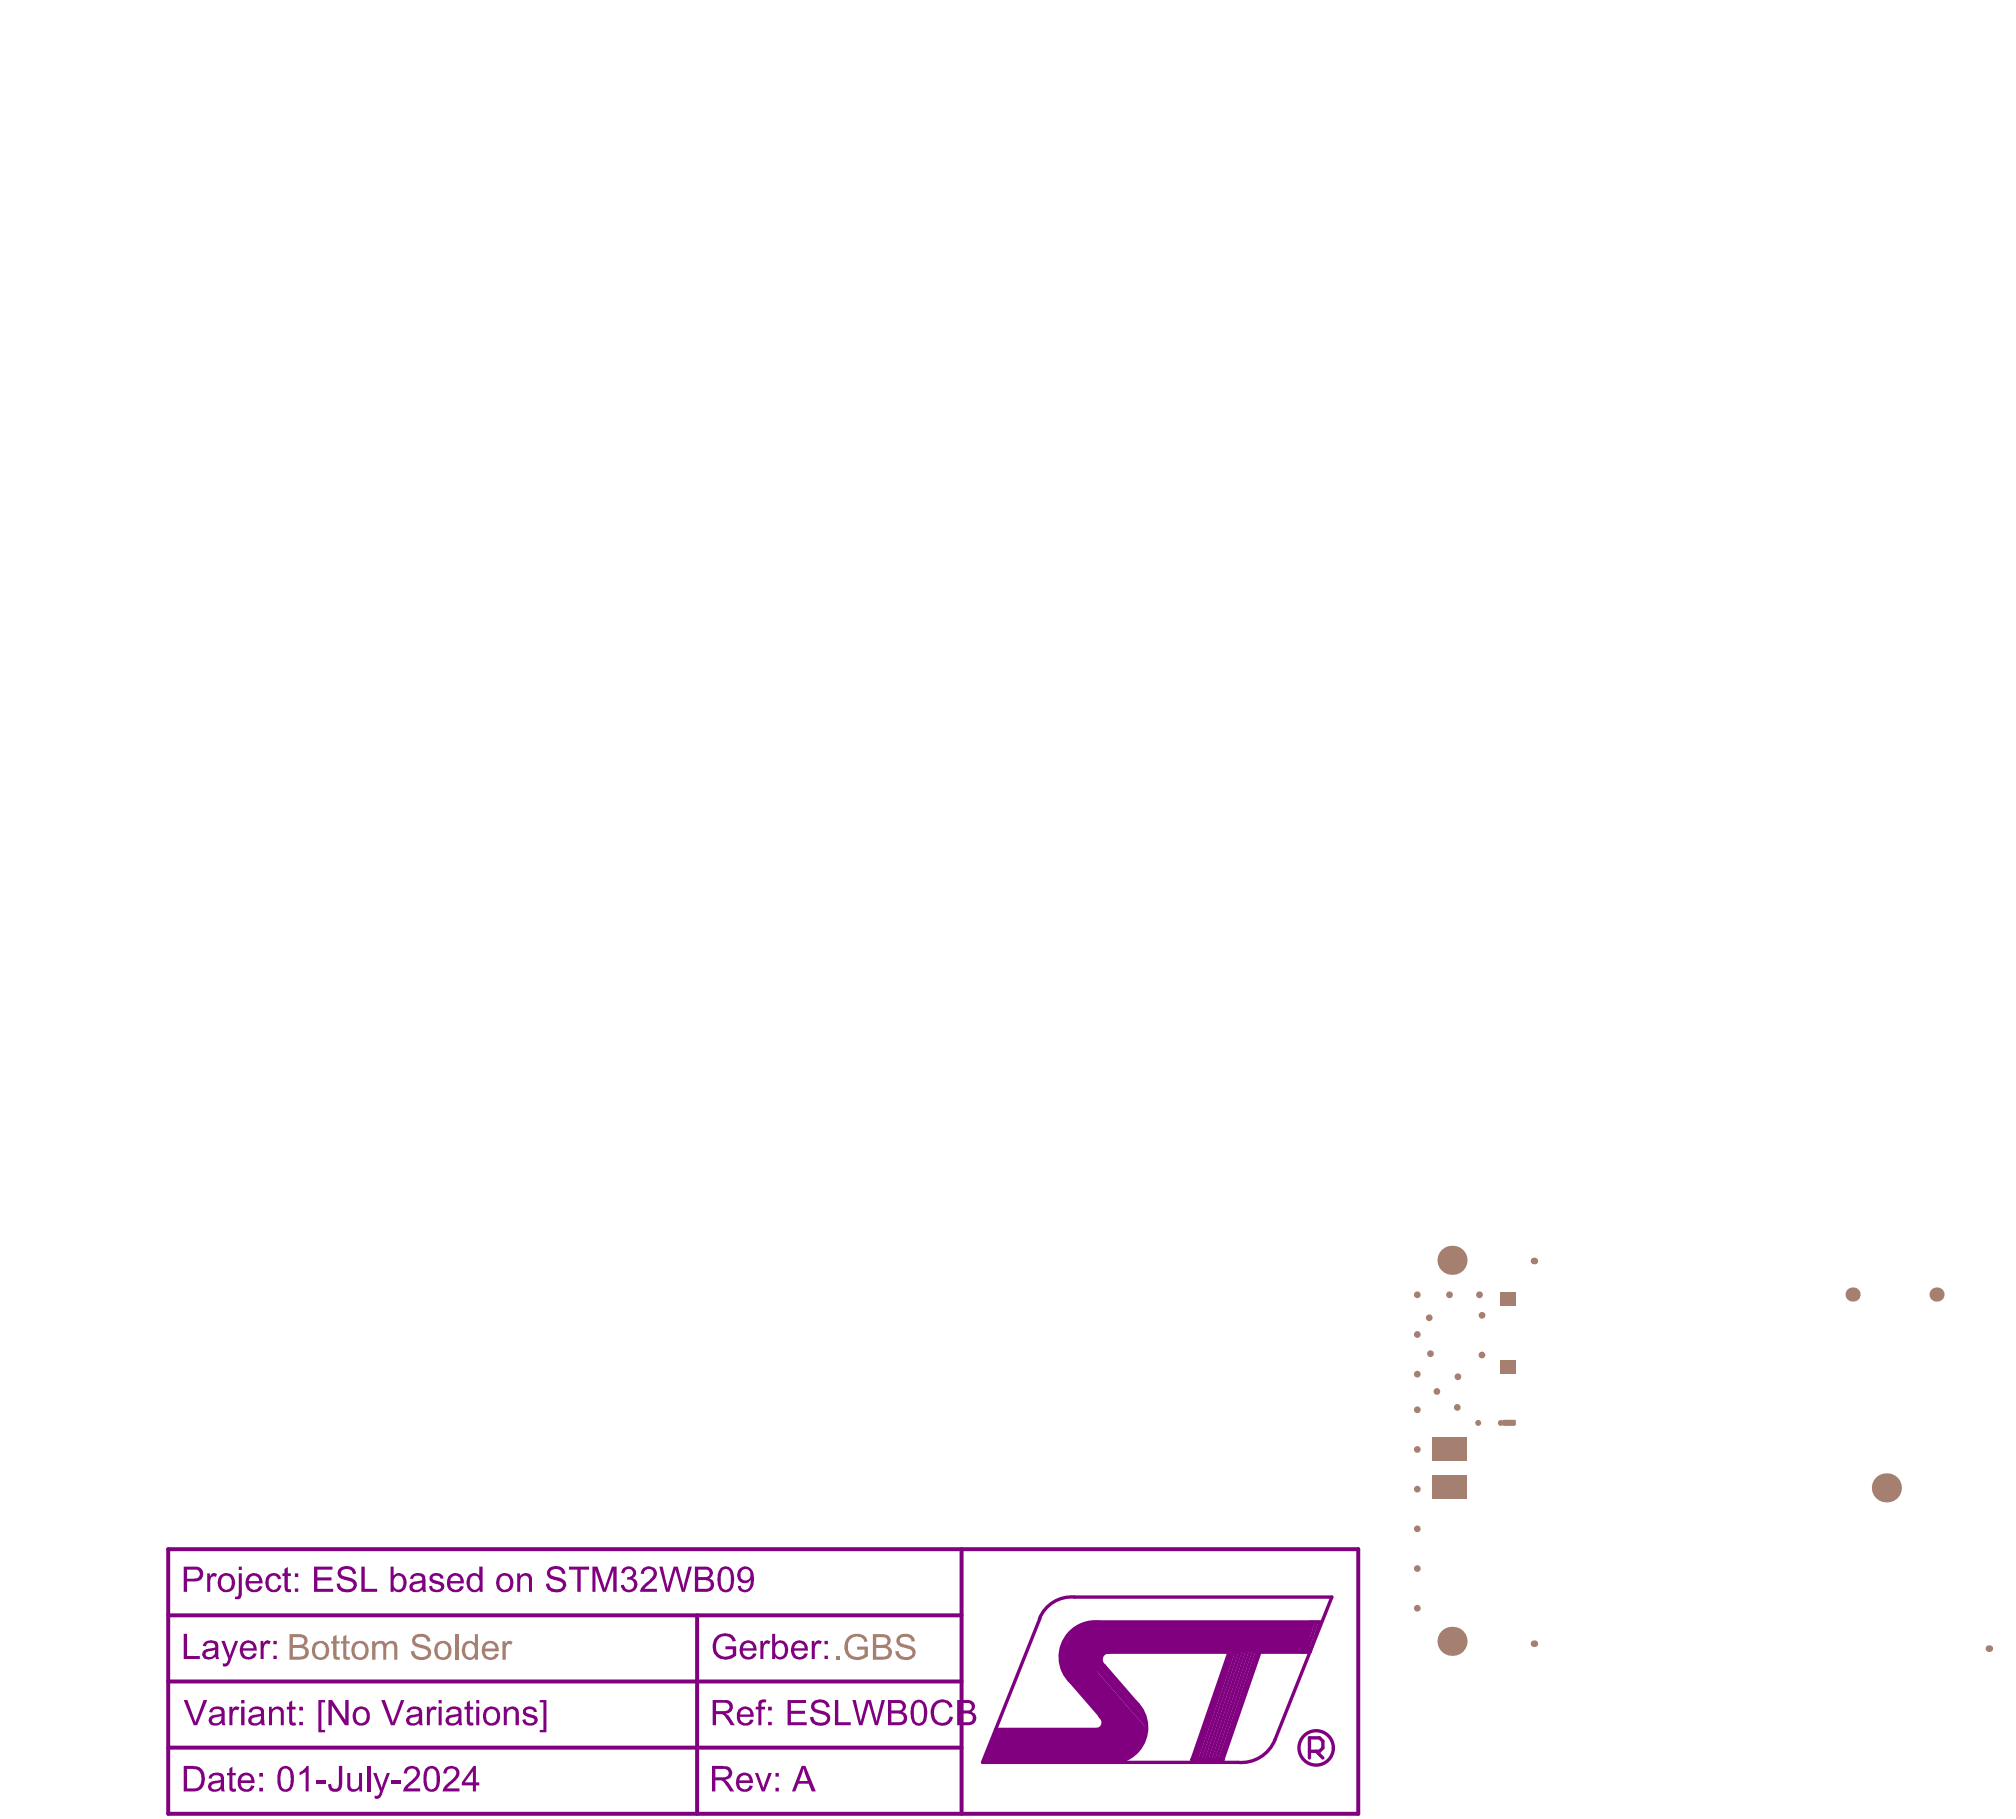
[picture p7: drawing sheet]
<svg xmlns="http://www.w3.org/2000/svg" width="507mm" height="458mm" viewBox="0 0 507 458" stroke-linecap="round" stroke-linejoin="round" font-family="sans-serif">
<g fill="#800080">
<path d="M250.5 435h26.2l1.5-2.5 7.3 8.5-2.5 2.3h-35.8z"/>
<path d="M270.8 409.2l4.7-1.2h54.1v7.6h-51.6l-2.4 5.9-4 4.1-4.6-6.2v-5.5z"/>
</g>
<path d="M42.3 389.7h299.5v66.5h-299.5zM242 389.7v66.5M42.3 406.3h199.7M175.4 406.3v49.9M42.3 423h199.7M42.3 439.6h199.7M299.9 442.6h7.8" fill="none" stroke="#800080" stroke-width="1"/>
<g fill="none" stroke="#800080" stroke-width=".84">
<path d="M261.7 407.1l-14.5 36.2h64.3M268.3 419.3l17.7 20.4M268.7 415.6h43.2M268.8 418.9l17.6 20.3M269.2 418.5l17.6 20.3M269.6 418l17.6 20.4M270 417.6l17.7 20.4M270.2 411.1l17.7 20.4M270.4 401.7h64.7l-14.3 35.9M270.4 417.2l17.5 20.1M270.4 416.3l17.7 20.4M270.4 415.5l17.7 20.4"/>
<path d="M270.4 412.5l17.7 20.4M270.9 415.1l17.6 20.3M270.9 413.8l17.6 20.4M276.4 408h55.8l-2.6 7.6h-12.3M277.9 419l7.8 9.1M309.6 414.7l-9.7 27.9M310.2 414.8l-9.5 27.7M310.7 414.8l-9.6 27.7M311.5 414.8l-9.5 27.7M312.3 414.8l-9.5 27.7M313.2 414.8l-9.6 27.7M314 414.8l-9.5 27.7"/>
<path d="M314.9 414.8l-9.6 27.7M315.7 414.8l-9.5 27.7M316.6 414.8l-9.6 27.7M317.3 414.7l-9.6 27.9M329.9 408l-2.5 7.6M330.5 408l-2.6 7.6M331.3 408l-2.5 7.6M267.5 420.1l18 20.9M268.3 420.1l17.7 20.4M269.6 423.2l10.2 11.8h-29.3"/>
</g>
<g fill="#800080">
<path d="M52.1 395.8h.7v.7a1.11 1.11 0 0 1 1.8-.6l-.3 .8a.97 .97 0 0 0-1.1 0 .97 .97 0 0 0-.3 1.1v2.6h-.8z"/>
<path d="M67.4 396.2a2.02 2.02 0 0 1 3.3 .9l-.7 .2a1.2 1.2 0 0 0-1.4-.9 1.2 1.2 0 0 0-1 1.2 1.66 1.66 0 0 0 1.4 2.3l.7-.3 .4-.9 .7 .1a2.06 2.06 0 0 1-2.4 1.7 2.06 2.06 0 0 1-1.6-2.5l.2-1.2z"/>
<path d="M71.6 394.7l.8-.5v1.6h.8v.6h-.8v2.7a.5 .5 0 0 0 .2 .6 .5 .5 0 0 0 .6 0l.1 .7-.6 .1a1.05 1.05 0 0 1-1.1-1.3v-2.8h-.5v-.6h.5z"/>
<path d="M79 394.1h4.7v.7h-3.8v2h3.5v.7h-3.5v2.2h3.9v.7h-4.8z"/>
<path d="M85.5 394.4a2.89 2.89 0 0 1 3.9 .7l.2 .7-.8 .1a1.65 1.65 0 0 0-1.4-1.2 1.65 1.65 0 0 0-1.6 .8 1.18 1.18 0 0 0 1.3 1.1l.5 .1a2.17 2.17 0 0 1 2.2 2.3 2.68 2.68 0 0 1-4 1.2l-.8-.6-.3-1.2 .8-.1a1.88 1.88 0 0 0 2.7 1.4 .99 .99 0 0 0 .8-1.2 .99 .99 0 0 0-1.1-.8l-.8-.2a1.93 1.93 0 0 1-2.1-2.2z"/>
<path d="M90.9 394.1h.9v5.6h3.1v.7h-4z"/>
<path d="M108.7 395.9a1.94 1.94 0 0 1 2.9 1.1l-.7 .1a1.14 1.14 0 0 0-1-.7 1.14 1.14 0 0 0-1 .5v.1a1.23 1.23 0 0 0 1.1 .6l.2 .1a1.45 1.45 0 0 1 1.6 1.5 2.12 2.12 0 0 1-3.7 .4l-.2-.5 .8-.2a1.21 1.21 0 0 0 1 1 1.21 1.21 0 0 0 1.3-.7v-.1a1.32 1.32 0 0 0-1.2-.6 1.93 1.93 0 0 1-1.7-1.3l.1-.8z"/>
<path d="M130.1 395.8h.7v.6a1.66 1.66 0 0 1 2-.6 1.66 1.66 0 0 1 1.1 1.8v2.8h-.8v-2.8a1.13 1.13 0 0 0-1.2-1.2 1.13 1.13 0 0 0-1 1.4v2.6h-.8z"/>
<path d="M138.2 394.4l.1-.1a2.7 2.7 0 0 1 3.8 .8l.1 .7-.7 .1a1.65 1.65 0 0 0-1.4-1.2 1.65 1.65 0 0 0-1.7 .8 1.53 1.53 0 0 0 1.8 1.2 2.64 2.64 0 0 1 2.3 1.8 2.35 2.35 0 0 1-3.1 2 1.99 1.99 0 0 1-2-2.1l.8-.1a1.62 1.62 0 0 0 1.8 1.5 1.26 1.26 0 0 0 1.6-1.5l-.7-.5-1.1-.3a1.87 1.87 0 0 1-2-2.4z"/>
<path d="M143.2 394.1h5v.7h-2.1v5.6h-.8v-5.6h-2.1z"/>
<path d="M149.1 394.1h1.2l1.8 5.4 1.9-5.4h1.2v6.3h-.9v-5.3l-1.8 5.3h-.8l-1.9-5.4v5.4h-.7z"/>
<path d="M156.9 394.4a1.85 1.85 0 0 1 2.2-.2 1.85 1.85 0 0 1 .9 2l-.8 .7a1.79 1.79 0 0 1 1.2 1.9 1.79 1.79 0 0 1-1.5 1.6 1.89 1.89 0 0 1-2.6-1.7l.7-.1a1.3 1.3 0 0 0 1.6 1.2 1.3 1.3 0 0 0 1-1.6 1.3 1.3 0 0 0-1.8-.8l.1-.7a1.08 1.08 0 0 0 1.3-.9 1.08 1.08 0 0 0-1-1.2 1.08 1.08 0 0 0-1.1 1.2l-.8-.1z"/>
<path d="M161.9 394.4h.1a1.97 1.97 0 0 1 2.3-.2 1.97 1.97 0 0 1 .9 2.1l-.6 1.1-2.4 2.3h3.1v.7h-4.2v-.2a2.8 2.8 0 0 1 1.3-1.9l.4-.3a3.1 3.1 0 0 0 1.7-2.5 1.26 1.26 0 0 0-1.4-.8 1.26 1.26 0 0 0-1.1 1.2l-.8-.1 .2-.7z"/>
<path d="M165.9 394.1h.8l1.3 5.5 1.5-5.5h1l1.4 5.5 1.4-5.5h.8l-1.8 6.3h-.7l-1.6-5.6-1.6 5.6h-.8z"/>
<path d="M190 446h.7l1.4 3.7 1.3-3.7h.8l-1.8 4.6h-.7z"/>
<path d="M191.2 427.7l.7-.2h1l-.2 .7a.72 .72 0 0 0-.8 0 .72 .72 0 0 0-.3 .7v.4h.9v.7h-.9v4h-.8v-4h-.6v-.7h.6v-1.1z"/>
<path d="M198.2 427.6h4.6v.8h-3.8v1.9h3.6v.8h-3.6v2.1h4v.8h-4.8z"/>
<path d="M204.8 427.9a2.69 2.69 0 0 1 3.9 .9v.6l-.8 .1a1.58 1.58 0 0 0-2.5-1 .87 .87 0 0 0-.4 1 .87 .87 0 0 0 1 .6l.6 .2a2.86 2.86 0 0 1 2.3 1.6 2.19 2.19 0 0 1-2.9 2.2 2.03 2.03 0 0 1-2.2-2.2h.8a1.95 1.95 0 0 0 3.1 1.1 .95 .95 0 0 0 .3-1.2 .95 .95 0 0 0-1-.5l-.6-.2a2.61 2.61 0 0 1-2.1-1.2 1.74 1.74 0 0 1 .5-2z"/>
<path d="M210.1 427.6h.8v5.6h3.2v.8h-4z"/>
<path d="M214.5 427.6h.8l1.3 5.5 1.4-5.5h1.1l1.4 5.5 1.3-5.5h.9l-1.8 6.4h-.7l-1.7-5.6-1.5 5.6h-.8z"/>
<path d="M235.2 428.2a2.74 2.74 0 0 1 4.5 1.1l-.8 .3a1.95 1.95 0 0 0-2.1-1.4 1.95 1.95 0 0 0-1.7 1.9 2.48 2.48 0 0 0 1.8 3.3 1.94 1.94 0 0 0 2.1-1.6l.8 .1a2.84 2.84 0 0 1-2.8 2.2 2.84 2.84 0 0 1-2.7-2.4 3.7 3.7 0 0 1 .9-3.5z"/>
<path d="M57.7 444.9l.8-.5v1.6h.8v.6h-.8v3.1l.2 .2h.6l.1 .7a1.17 1.17 0 0 1-1.3-.1 1.17 1.17 0 0 1-.4-1.2v-2.7h-.6v-.6h.6z"/>
<path d="M75.5 445.7l1.1-.7 .6-.8h.5v6.4h-.8v-5l-1.5 1z"/>
<path d="M79.6 447.9h2.5v.8h-2.5z"/>
<path d="M85.3 444.2h.8v4.4a1.82 1.82 0 0 1-1.1 2 1.82 1.82 0 0 1-2.2-.7l-.2-1.1h.7a1 1 0 0 0 1.1 1.2 1 1 0 0 0 .9-1.3z"/>
<path d="M87.4 446h.7v2.6a1.15 1.15 0 0 0 1.2 1.4 1.15 1.15 0 0 0 1-1.5v-2.5h.8v4.6h-.7v-.7a1.64 1.64 0 0 1-2 .8 1.64 1.64 0 0 1-1-1.9z"/>
<path d="M92.4 444.2h.7v6.4h-.7z"/>
<path d="M93.9 446h.8l1.3 3.8 1.4-3.8h.7l-1.8 4.8a1.94 1.94 0 0 1-1.6 1.7l-.4-.1-.1-.8a.93 .93 0 0 0 1.4-.9z"/>
<path d="M98.5 447.9h2.4v.8h-2.4z"/>
<path d="M102.3 444.5h.1a2.25 2.25 0 0 1 3.2 1 3.4 3.4 0 0 1-1.9 3.2l-1.2 1.2h3.2v.7h-4.3a3.7 3.7 0 0 1 2-2.5 2.77 2.77 0 0 0 1.4-2.6 1.25 1.25 0 0 0-1.4-.6 1.25 1.25 0 0 0-1 1.2h-.8l.2-.8z"/>
<path d="M112.3 444.5h.1a2.16 2.16 0 0 1 3 .7 2.86 2.86 0 0 1-1.6 3.3l-1.3 1.4h3.1v.7h-4.2v-.1a2.61 2.61 0 0 1 1.2-1.8l.6-.6a2.93 2.93 0 0 0 1.6-2.3 1.25 1.25 0 0 0-1.4-.9 1.25 1.25 0 0 0-1.1 1.2h-.7l.2-1z"/>
<path d="M47.1 394.8v2.3h1.7a1.17 1.17 0 0 0 1.5-1.1 1.17 1.17 0 0 0-1.4-1.2zM46.2 394.1h2.6a1.91 1.91 0 0 1 2.3 1.9 1.91 1.91 0 0 1-2.3 1.8h-1.7v2.6h-.9z"/>
<path d="M56 396.7l-.1 .2a2.4 2.4 0 0 0 .2 2.7 1.43 1.43 0 0 0 1.7 0 1.43 1.43 0 0 0 .5-1.6 1.38 1.38 0 0 0-.7-1.5 1.38 1.38 0 0 0-1.6 .2zM55.6 396.1a2.22 2.22 0 0 1 2.6 0 2.22 2.22 0 0 1 .9 2.5 2.17 2.17 0 0 1-2.6 1.9 2.17 2.17 0 0 1-1.7-2.8l.1-.6z"/>
<path d="M60.1 394.1h.7v.8h-.7zM60.1 395.8h.7v4.9a1.25 1.25 0 0 1-1.3 1.6l-.4-.1 .1-.6a.7 .7 0 0 0 .8-.2 .7 .7 0 0 0 .1-.7z"/>
<path d="M63 396.7l-.4 1h2.6a1.34 1.34 0 0 0-.7-1.2 1.34 1.34 0 0 0-1.5 .2zM62.4 396.3a2.24 2.24 0 0 1 2.6-.3 2.24 2.24 0 0 1 1.1 2.3h-3.5a1.36 1.36 0 0 0 1 1.6 1.36 1.36 0 0 0 1.6-.9l.8 .1a2.19 2.19 0 0 1-2.8 1.3 2.19 2.19 0 0 1-1.3-2.8v-.6z"/>
<path d="M74.2 395.8h.8v.9h-.8zM74.2 399.6h.8v.8h-.8z"/>
<path d="M99.6 396.5a2.45 2.45 0 0 0-.1 3.1 1.33 1.33 0 0 0 1.5 0 1.33 1.33 0 0 0 .5-1.5 1.34 1.34 0 0 0-.4-1.4 1.34 1.34 0 0 0-1.5-.2zM98.3 394.1h.7v2.3l.1-.2a1.86 1.86 0 0 1 2.1-.3 1.86 1.86 0 0 1 1.1 1.8 2.09 2.09 0 0 1-.6 2.2 2.09 2.09 0 0 1-2.1 .4l-.6-.5v.6h-.7z"/>
<path d="M104 398.7a.79 .79 0 0 0 .1 1 .79 .79 0 0 0 .9 .2 1.29 1.29 0 0 0 1.1-1.8l-1.6 .4zM103.5 396.3a2.4 2.4 0 0 1 3.4 .1l.2 .9v2.7l.1 .4h-.8l-.1-.6a2.21 2.21 0 0 1-3.1 .1 1.55 1.55 0 0 1 1.8-2.1l.4-.1a.7 .7 0 0 0 .8-.7 .7 .7 0 0 0-.9-.6h-.9l-.4 .8-.8-.1z"/>
<path d="M113.7 396.7l-.4 1h2.6a1.32 1.32 0 0 0-.8-1.2 1.32 1.32 0 0 0-1.4 .2zM113.1 396.3h.1a2.15 2.15 0 0 1 2.5-.3 2.15 2.15 0 0 1 1 2.3h-3.5a1.36 1.36 0 0 0 1 1.6 1.36 1.36 0 0 0 1.7-.9l.8 .1a2.22 2.22 0 0 1-2.9 1.3 2.22 2.22 0 0 1-1.2-2.9z"/>
<path d="M118.1 396.1a1.63 1.63 0 0 1 2.5 .3v-2.3h.8v6.3h-.7v-.6a1.8 1.8 0 0 1-2.1 .6 1.8 1.8 0 0 1-1.1-1.8 2.65 2.65 0 0 1 .6-2.5zM118.5 396.8v.1a2.66 2.66 0 0 0 .2 2.7 1.26 1.26 0 0 0 1.5 0 1.26 1.26 0 0 0 .5-1.5 1.34 1.34 0 0 0-.4-1.4 1.34 1.34 0 0 0-1.5-.2z"/>
<path d="M126 396.8v.1a2.4 2.4 0 0 0 .2 2.7 1.46 1.46 0 0 0 1.7-.1 1.46 1.46 0 0 0 .5-1.6 1.36 1.36 0 0 0-.8-1.5 1.36 1.36 0 0 0-1.6 .4zM125.7 396.1a2.31 2.31 0 0 1 2.7 .2 2.31 2.31 0 0 1 .7 2.7 2.17 2.17 0 0 1-2.7 1.5 2.17 2.17 0 0 1-1.6-2.5l.2-.9z"/>
<path d="M175.7 394.8v1.9h1.6a.96 .96 0 0 0 1.3-.8 .96 .96 0 0 0-1.1-1.1zM175.7 397.5v2.2h1.9a1.11 1.11 0 0 0 1.2-1.1 1.11 1.11 0 0 0-1.2-1.1zM174.9 394.1h2.5a1.59 1.59 0 0 1 1.8 1 1.59 1.59 0 0 1-.7 1.9 1.76 1.76 0 0 1 1.1 2.2 1.76 1.76 0 0 1-2 1.2h-2.7z"/>
<path d="M181.8 395l-.4 .9v1.1a4 4 0 0 0 .6 2.7 1.2 1.2 0 0 0 1.3 0 1.2 1.2 0 0 0 .5-1.2l.1-1a4.3 4.3 0 0 0-.5-2.5l-.5-.3zM181.3 394.5a2.12 2.12 0 0 1 2.4-.1 2.12 2.12 0 0 1 1 2.1v.9a3.1 3.1 0 0 1-1.4 3 2.09 2.09 0 0 1-2.7-2.2l-.1-1a4.5 4.5 0 0 1 .8-2.7z"/>
<path d="M186.7 395.1a1.46 1.46 0 0 0-.3 1.6 1.46 1.46 0 0 0 1.5 .8 1.51 1.51 0 0 0 1-1.4 1.51 1.51 0 0 0-1.1-1.4h-.6zM186.2 394.5a2.28 2.28 0 0 1 2.5-.1 2.28 2.28 0 0 1 1 2.3v.4a3.2 3.2 0 0 1-1.7 3.4 1.74 1.74 0 0 1-2.3-1.5l.7-.1a1.2 1.2 0 0 0 1.1 1 1.2 1.2 0 0 0 1.2-1l.3-1.4a1.99 1.99 0 0 1-2.8 .3 1.99 1.99 0 0 1-.4-2.8z"/>
<path d="M180 445v2.1h1.9a1.11 1.11 0 0 0 1.3-.6 1.11 1.11 0 0 0-.3-1.4l-.4-.1zM179.2 444.2l2.9 .1a1.75 1.75 0 0 1 2.1 1.5 1.75 1.75 0 0 1-1.7 1.9l.9 .8 1.3 2.1h-1l-1-1.5a1.72 1.72 0 0 0-1.7-1.3h-1v2.8h-.8z"/>
<path d="M186.4 446.9l-.4 .9h2.6a1.27 1.27 0 0 0-.7-1.2 1.27 1.27 0 0 0-1.5 .3zM186 446.3a2.19 2.19 0 0 1 2.5-.1 2.19 2.19 0 0 1 1 2.3h-3.5a1.34 1.34 0 0 0 1 1.6 1.34 1.34 0 0 0 1.6-1l.9 .2a2.23 2.23 0 0 1-2.9 1.4 2.23 2.23 0 0 1-1.3-2.9l.2-.9z"/>
<path d="M195.1 446h.9v.9h-.9zM195.1 449.7h.9v.9h-.9z"/>
<path d="M202.2 444.9l-1.1 3.1h2.2zM201.7 444.2h1l2.6 6.4h-1l-.8-1.9h-2.6l-.8 1.9h-.8z"/>
<path d="M180.2 428.3v2.1h1.8a1.14 1.14 0 0 0 1.3-.3 1.14 1.14 0 0 0 .1-1.3l-.2-.2-.7-.3zM179.3 427.6h3a1.75 1.75 0 0 1 2.1 1.6 1.75 1.75 0 0 1-1.8 1.9l1.1 .9 1.2 2h-1l-.9-1.5a2.08 2.08 0 0 0-1.7-1.3h-1.1v2.8h-.9z"/>
<path d="M186.6 430.3l-.3 1h2.5a1.3 1.3 0 0 0-.8-1.3 1.3 1.3 0 0 0-1.4 .3zM186 429.8a2.2 2.2 0 0 1 2.6-.3 2.2 2.2 0 0 1 1 2.4h-3.4a1.36 1.36 0 0 0 1 1.5 1.36 1.36 0 0 0 1.6-.9l.8 .1a2.23 2.23 0 0 1-2.8 1.4 2.23 2.23 0 0 1-1.4-2.8z"/>
<path d="M193.3 429.3h.9v1h-.9zM193.3 433.1h.9v.9h-.9z"/>
<path d="M224.3 428.4v1.9h1.6a.99 .99 0 0 0 1.3-1 .99 .99 0 0 0-1.4-.9zM224.3 431v2.2h1.9a1.11 1.11 0 0 0 1.3-1.1 1.11 1.11 0 0 0-1.3-1.1zM223.5 427.6h2.5a1.59 1.59 0 0 1 1.8 1 1.59 1.59 0 0 1-.7 2 1.76 1.76 0 0 1 1.1 2.1 1.76 1.76 0 0 1-2 1.3h-2.7z"/>
<path d="M230.4 428.6l-.1 .2a5.7 5.7 0 0 0 .2 4.3 1.21 1.21 0 0 0 1.3 .1 1.21 1.21 0 0 0 .6-1.2l.1-.9a2.94 2.94 0 0 0-.8-2.7l-.6-.2zM229.9 428.1a2.15 2.15 0 0 1 2.4-.1 2.15 2.15 0 0 1 1 2.2v.9a2.85 2.85 0 0 1-1.6 3 2.15 2.15 0 0 1-2.5-2.3 5.5 5.5 0 0 1 .7-3.7z"/>
<path d="M241.7 428.4v1.9h1.5a.97 .97 0 0 0 1.3-1 .97 .97 0 0 0-1.3-.9zM241.7 431v2.2h2a1.1 1.1 0 0 0 1.1-1.2 1.1 1.1 0 0 0-1.2-1zM240.9 427.6h2.4a1.6 1.6 0 0 1 1.9 1 1.6 1.6 0 0 1-.7 2 1.77 1.77 0 0 1 1 2.1 1.77 1.77 0 0 1-2 1.3h-2.6z"/>
<path d="M47.1 445v4.9h1.5a1.77 1.77 0 0 0 2-2l.1-.6a2.04 2.04 0 0 0-2.1-2.3zM46.2 444.2h2.5a2.81 2.81 0 0 1 2.9 3.3 2.78 2.78 0 0 1-2.7 3.1h-2.7z"/>
<path d="M53.5 448.8a.81 .81 0 0 0-.1 1.1 .81 .81 0 0 0 1.1 .1 1.27 1.27 0 0 0 1-1.7zM52.9 446.4a2.77 2.77 0 0 1 3.2 0l.3 .6v3l.2 .6h-.8l-.2-.6a2.06 2.06 0 0 1-3.1-.1 1.39 1.39 0 0 1 1.5-1.9l1.2-.2a.58 .58 0 0 0 .4-.5 .58 .58 0 0 0-.3-.6 1.3 1.3 0 0 0-2.1 .7l-.7-.1z"/>
<path d="M61 446.9l-.3 .9h2.5a1.26 1.26 0 0 0-.8-1.2 1.26 1.26 0 0 0-1.4 .3zM60.6 446.3a2.19 2.19 0 0 1 2.5-.1 2.19 2.19 0 0 1 1 2.3h-3.5a1.34 1.34 0 0 0 1 1.6 1.34 1.34 0 0 0 1.6-1l.9 .2a2.18 2.18 0 0 1-2.6 1.4 2.18 2.18 0 0 1-1.7-2.4 2.69 2.69 0 0 1 .8-2z"/>
<path d="M65.2 446h1v.9h-1zM65.2 449.7h1v.9h-1z"/>
<path d="M71.1 445.1v.1a5.4 5.4 0 0 0 0 4.6 1.17 1.17 0 0 0 1.3 .2 1.17 1.17 0 0 0 .6-1.2l.2-1.1-.2-1.5a1.21 1.21 0 0 0-.6-1.2 1.21 1.21 0 0 0-1.3 .1zM70.8 444.5a2.06 2.06 0 0 1 3.1 1.9v1.3a3.1 3.1 0 0 1-1.6 3 2.06 2.06 0 0 1-2.4-2l-.1-1.4a3.7 3.7 0 0 1 1-2.8z"/>
<path d="M107.8 445.1a5.4 5.4 0 0 0 .1 4.8 1.35 1.35 0 0 0 2-1.4l-.1-2.3a1.21 1.21 0 0 0-.6-1.2 1.21 1.21 0 0 0-1.4 .1zM107.6 444.5a2.06 2.06 0 0 1 3 1.8l.1 1.4a3.1 3.1 0 0 1-1.6 3 2.06 2.06 0 0 1-2.4-2l-.1-1.3a3.1 3.1 0 0 1 1-2.9z"/>
<path d="M119 445.5l-2 2.8h2zM119.2 444.2h.6v4.1h.8v.8h-.8v1.5h-.8v-1.5h-2.8v-.8z"/>
</g>
<path d="M329.5 440.5h2.5l.9-.8v-1.7l-.9-.9h-2.5v5.1M331.2 440.5l1.7 1.7" fill="none" stroke="#800080" stroke-width=".84"/>
<g fill="#800080">
<path d="M46.2 411h.9v5.6h3.2v.7h-4.1z"/>
<path d="M55.7 412.8h.8l1.3 3.7 1.4-3.7h.7l-1.8 4.8a1.76 1.76 0 0 1-1.6 1.7l-.4-.2-.1-.7a.9 .9 0 0 0 1.3-.7l.2-.4z"/>
<path d="M65.6 412.8h.7v.6a1.21 1.21 0 0 1 1.8-.6l-.3 .8a.87 .87 0 0 0-1 0 .87 .87 0 0 0-.4 .8l-.1 2.9h-.7z"/>
<path d="M180.3 411.6a3.2 3.2 0 0 1 4.4 .2l.5 1-.8 .1a2.22 2.22 0 0 0-2.7-1.2 2.22 2.22 0 0 0-1.5 2.5 2.49 2.49 0 0 0 1.5 2.3 2.49 2.49 0 0 0 2.7-.5v-1.1h-1.9v-.8h2.8l-.1 2.5a3.6 3.6 0 0 1-5.7-1.1v-.1a3.7 3.7 0 0 1 .8-3.8z"/>
<path d="M191.3 412.8h.7v.6a1.17 1.17 0 0 1 1.9-.6l-.4 .8a.88 .88 0 0 0-1 0 .88 .88 0 0 0-.3 1l-.1 2.7h-.8z"/>
<path d="M204.3 412.8h.6v.6a1.21 1.21 0 0 1 1.9-.6l-.3 .8a.87 .87 0 0 0-1 0 .87 .87 0 0 0-.4 .8l-.1 2.9h-.7z"/>
<path d="M46.2 427.6h1l2 5.7 2-5.7h.9l-2.5 6.4h-.8z"/>
<path d="M57.7 429.3h.8v.8a1.08 1.08 0 0 1 1.8-.6l-.4 .8a.88 .88 0 0 0-1-.1 .88 .88 0 0 0-.3 1l-.1 2.8h-.8z"/>
<path d="M67.7 429.3h.7v.7a1.66 1.66 0 0 1 1.7-.7 1.66 1.66 0 0 1 1.3 1.4v3.3h-.7v-2.8a1.11 1.11 0 0 0-1.1-1.3 1.11 1.11 0 0 0-1.1 1.3v2.8h-.8z"/>
<path d="M72.8 428.2l.7-.5v1.6h.9v.7h-.9v2.9l.2 .4h.7l.1 .7a1.17 1.17 0 0 1-1.3-.1 1.17 1.17 0 0 1-.4-1.3v-2.6h-.6v-.7h.6z"/>
<path d="M80.1 427.6h1.7v.6h-.9v7h.9v.5h-1.7z"/>
<path d="M82.7 427.6h.9l3.3 5v-5h.8v6.4h-.9l-3.3-5v5h-.8z"/>
<path d="M95.9 427.6h1l2 5.7 2-5.7h.9l-2.5 6.4h-.9z"/>
<path d="M107.4 429.3h.7v.8a1.21 1.21 0 0 1 1.9-.6l-.4 .8a.92 .92 0 0 0-1-.1 .92 .92 0 0 0-.4 1v2.8h-.8z"/>
<path d="M117.5 428.2l.7-.5v1.6h.9v.7h-.9v3l.2 .3h.7l.1 .7a1.17 1.17 0 0 1-1.3-.1 1.17 1.17 0 0 1-.4-1.3v-2.6h-.6v-.7h.6z"/>
<path d="M126.8 429.3h.6l.1 .7a1.66 1.66 0 0 1 2-.7 1.66 1.66 0 0 1 1.1 1.9v2.8h-.9v-2.8a1.08 1.08 0 0 0-1-1.3 1.08 1.08 0 0 0-1.1 1.3l-.1 2.8h-.7z"/>
<path d="M132.2 429.5a1.94 1.94 0 0 1 2.9 1.1l-.7 .1a1.09 1.09 0 0 0-1-.8 1.09 1.09 0 0 0-1.1 .6v.1a1.23 1.23 0 0 0 1.2 .6l.2 .1a1.46 1.46 0 0 1 1.6 1.6 2.16 2.16 0 0 1-3.6 .4l-.3-.7 .8-.2a1.21 1.21 0 0 0 1 1.1 1.21 1.21 0 0 0 1.3-.7 1.5 1.5 0 0 0-1.6-.9 1.45 1.45 0 0 1-1.2-1.9z"/>
<path d="M135.8 427.6h1.7v8.1h-1.7v-.5h.9v-7h-.9z"/>
<path d="M51.8 415.7a.87 .87 0 0 0 .3 1 .87 .87 0 0 0 1.1 0h.1a1.44 1.44 0 0 0 .8-1.7l-2 .5zM51.6 413a2.48 2.48 0 0 1 3.2 .3l.1 .5v3l.3 .5h-.9l-.1-.6a2.07 2.07 0 0 1-3 .2 1.43 1.43 0 0 1 0-1.6 1.43 1.43 0 0 1 1.5-.6l.8-.2a.6 .6 0 0 0 .7-.5 .6 .6 0 0 0-.6-.7 1.22 1.22 0 0 0-1.8 .8l-.8-.1 .1-.4z"/>
<path d="M61.6 413.6l-.4 1h2.6a1.35 1.35 0 0 0-.8-1.2 1.35 1.35 0 0 0-1.4 .2zM60.9 413.3a2.15 2.15 0 0 1 2.6-.4 2.15 2.15 0 0 1 1.1 2.3h-3.5a1.59 1.59 0 0 0 1.7 1.6l.5-.2 .5-.7 .8 .1a2.14 2.14 0 0 1-2.2 1.5 2.14 2.14 0 0 1-2-1.7 2.87 2.87 0 0 1 .5-2.5z"/>
<path d="M68.8 412.8h.8v.8h-.8zM68.8 416.5h.8v.8h-.8z"/>
<path d="M187.4 413.6l-.5 1h2.7a1.32 1.32 0 0 0-.8-1.2 1.32 1.32 0 0 0-1.4 .2zM186.7 413.3l.1-.1a2.19 2.19 0 0 1 2.5-.3 2.19 2.19 0 0 1 1.1 2.3h-3.5a1.36 1.36 0 0 0 1 1.6 1.36 1.36 0 0 0 1.7-.9l.7 .1a2.19 2.19 0 0 1-2.6 1.4 2.19 2.19 0 0 1-1.6-2.5l.2-1z"/>
<path d="M195.5 413.6l-.1 .2a2.5 2.5 0 0 0 .2 2.8 1.47 1.47 0 0 0 1.6-.3 1.47 1.47 0 0 0 .3-1.6 1.2 1.2 0 0 0-.5-1.2 1.2 1.2 0 0 0-1.3-.1zM194.3 411h.8v2.3a1.78 1.78 0 0 1 2.1-.5 1.78 1.78 0 0 1 1.1 1.8 2.79 2.79 0 0 1-.6 2.3 1.61 1.61 0 0 1-2.6-.2v.6h-.8z"/>
<path d="M200.2 413.7l-.3 .9h2.6a1.33 1.33 0 0 0-.8-1.2 1.33 1.33 0 0 0-1.5 .3zM199.7 413.2a2.15 2.15 0 0 1 2.5-.3 2.15 2.15 0 0 1 1.1 2.3h-3.4a1.36 1.36 0 0 0 1 1.6 1.36 1.36 0 0 0 1.6-.9l.8 .1a2.19 2.19 0 0 1-2.8 1.3 2.19 2.19 0 0 1-1.4-2.8l.1-.6z"/>
<path d="M207.5 412.8h.8v.8h-.8zM207.5 416.5h.8v.8h-.8z"/>
<path d="M53.4 432.4a.87 .87 0 0 0 .3 1 .87 .87 0 0 0 1.1 0 1.29 1.29 0 0 0 .9-1.7l-1.8 .3zM53.1 429.7a2.36 2.36 0 0 1 3.4 .4v3.4l.3 .5h-.9l-.1-.6a2.07 2.07 0 0 1-3 .1 1.43 1.43 0 0 1 0-1.6 1.43 1.43 0 0 1 1.5-.6l1.1-.1a.58 .58 0 0 0 .4-.5 .58 .58 0 0 0-.4-.6 1.3 1.3 0 0 0-2 .7l-.7-.1z"/>
<path d="M60.7 427.6h.8v.9h-.8zM60.7 429.3h.8v4.7h-.8z"/>
<path d="M63.6 432.2a.79 .79 0 0 0-.1 1 .79 .79 0 0 0 1 .3 1.26 1.26 0 0 0 1.1-1.8zM62.9 429.9a2.33 2.33 0 0 1 3.5 .3v2.2l.3 1.6h-.9v-.6a2.23 2.23 0 0 1-3.2 .1 1.49 1.49 0 0 1 .2-1.6 1.49 1.49 0 0 1 1.5-.6h.5a.7 .7 0 0 0 .9-.8 .7 .7 0 0 0-1-.6h-.3a1 1 0 0 0-1.1 .9l-.8-.1z"/>
<path d="M75.3 429.3h.9v1h-.9zM75.3 433.1h.9v.9h-.9z"/>
<path d="M90 430.3l-.1 .1a1.98 1.98 0 0 0 .8 3.1 1.8 1.8 0 0 0 1.4-2.7 1.3 1.3 0 0 0-2.1-.5zM89.4 429.7a2.27 2.27 0 0 1 2.7-.1 2.27 2.27 0 0 1 .9 2.5 2.2 2.2 0 0 1-2.5 2 2.2 2.2 0 0 1-1.8-2.8l.4-1.1z"/>
<path d="M103.2 432.3a.79 .79 0 0 0 0 1 .79 .79 0 0 0 1 .2 1.29 1.29 0 0 0 1.1-1.8l-1.7 .3zM102.7 429.8a2.4 2.4 0 0 1 3.4 .2l.1 .7v2.8l.2 .5h-.8l-.1-.6a2.21 2.21 0 0 1-3.2 .1 1.55 1.55 0 0 1 1.8-2.2h.4a.7 .7 0 0 0 .9-.8 .7 .7 0 0 0-.9-.6l-1 .1-.4 .8-.8-.1z"/>
<path d="M110.4 427.6h.7v.9h-.7zM110.4 429.3h.7v4.7h-.7z"/>
<path d="M113 432.4a.83 .83 0 0 0 .2 1 .83 .83 0 0 0 1 .1 1.37 1.37 0 0 0 1.1-1.8l-1.7 .3zM112.7 429.7a2.36 2.36 0 0 1 3.3 .4l.1 3.2 .3 .7h-.9l-.1-.6a2.21 2.21 0 0 1-2.9 .2 1.38 1.38 0 0 1-.2-1.6 1.38 1.38 0 0 1 1.5-.7l1.1-.1a.61 .61 0 0 0 .5-.6 .61 .61 0 0 0-.5-.6 1.27 1.27 0 0 0-1.9 .8l-.8-.1z"/>
<path d="M119.8 427.6h.8v.9h-.8zM119.8 429.3h.8v4.7h-.8z"/>
<path d="M122.7 430.3a2.11 2.11 0 0 0 .4 3 1.52 1.52 0 0 0 2-1.9 1.4 1.4 0 0 0-.8-1.3 1.4 1.4 0 0 0-1.6 .2zM122.2 429.7a2.26 2.26 0 0 1 2.8-.1 2.26 2.26 0 0 1 .8 2.8 2.16 2.16 0 0 1-2.6 1.6 2.16 2.16 0 0 1-1.7-2.6l.3-1.1z"/>
</g>
<g fill="none" stroke="#800080" stroke-width=".84">
<path d="M270.4 401.7a8.7 8.7 0 0 0-8.8 5.5M276.4 408a8.8 8.8 0 0 0-8.9 5.2 8.8 8.8 0 0 0 2.1 10M279 415.5a1.89 1.89 0 0 0-1.8 1.3 1.89 1.89 0 0 0 .7 2.2M276.8 431.8a1.82 1.82 0 0 1 .7 2.2 1.82 1.82 0 0 1-2.1 1.1M285.7 428.1a8.8 8.8 0 0 1-3.5 14.9M320.8 437.6a9.1 9.1 0 0 1-9.3 5.7"/>
<circle cx="331.2" cy="439.7" r="4.3"/>
</g>
<circle cx="273" cy="438.4" r=".84" fill="#800080"/>
<g fill="#a57f6f">
<path d="M83.8 411.7l.9-.5v1.6h.7v.6h-.7v3.2l.3 .2 .4-.1 .1 .8h-.6a1.02 1.02 0 0 1-1.1-1.1v-3h-.5v-.6h.5z"/>
<path d="M86.4 411.7l.7-.5v1.6h.9v.6h-.9v2.7a.54 .54 0 0 0 .2 .6 .54 .54 0 0 0 .7 0l.1 .8h-.2a1.04 1.04 0 0 1-1.5-.9v-3.2h-.6v-.6h.6z"/>
<path d="M93.6 412.8h.8v.7a1.58 1.58 0 0 1 2.7 0 1.63 1.63 0 0 1 2.7-.1l.2 .6v3.5h-.8v-3a.97 .97 0 0 0-.7-1.1 .97 .97 0 0 0-1.1 .6l-.2 .5v3h-.8v-3.1a.98 .98 0 0 0-1-1 .98 .98 0 0 0-.9 1.2v2.9h-.9z"/>
<path d="M104 411.7a3 3 0 0 1 3.8-.1l.4 .6 .1 .6-.8 .1a1.65 1.65 0 0 0-2.7-.8 .82 .82 0 0 0-.2 .9 .82 .82 0 0 0 .8 .5l.7 .3a2.11 2.11 0 0 1 2.3 2.5 2.85 2.85 0 0 1-5-.4v-.5l.8-.1a1.71 1.71 0 0 0 2.2 1.5 1.07 1.07 0 0 0 1.3-1 1.07 1.07 0 0 0-1.2-1.1l-.8-.2a2.02 2.02 0 0 1-2-2.2z"/>
<path d="M114.5 411.1h.8v6.4h-.8z"/>
<path d="M126.4 412.8h.8v.7a1.1 1.1 0 0 1 1.8-.5l-.3 .7a.99 .99 0 0 0-1.1 .1 .99 .99 0 0 0-.3 1.1v2.6h-.9z"/>
<path d="M210.4 416.6h.9v.9h-.9z"/>
<path d="M213.7 411.5l.5-.2a2.84 2.84 0 0 1 3.8 .9l.3 .6-.8 .3a2.05 2.05 0 0 0-1.6-1.5 2.05 2.05 0 0 0-2 .8 3.3 3.3 0 0 0 .3 3.9 2.7 2.7 0 0 0 3.3-.2v-1.1h-1.8v-.8h2.7l-.1 2.4a3.5 3.5 0 0 1-5.6-1 4 4 0 0 1 1-4.1z"/>
<path d="M226.2 411.5a2.67 2.67 0 0 1 3.9 .8l.1 .5-.8 .1a1.62 1.62 0 0 0-2.7-.9 .83 .83 0 0 0-.3 .9 .83 .83 0 0 0 .9 .6l1.1 .3a2.19 2.19 0 0 1 2 1.8 2.38 2.38 0 0 1-3.3 1.9 2.22 2.22 0 0 1-1.8-2.1l.9-.1a1.87 1.87 0 0 0 1.4 1.5 1.87 1.87 0 0 0 1.9-.8 1.33 1.33 0 0 0-1.5-1.4l-.3-.1a2.19 2.19 0 0 1-2.1-1.9l.2-.8z"/>
<path d="M378.1 358.3h.4v.4z"/>
<path d="M381.1 358.3h.3l-.1 .3-.2 .1z"/>
<path d="M381.1 357.1l.3 .4h-.3z"/>
<path d="M378.3 357.2l.2-.1v.4h-.4z"/>
<path d="M73.7 411.8v2h1.6a1.03 1.03 0 0 0 1-.4 1.03 1.03 0 0 0 .2-1.1l-.4-.4-.5-.1zM73.7 414.5v2.2h1.9a1.13 1.13 0 0 0 1.2-1.2 1.13 1.13 0 0 0-1.4-1zM72.8 411.1h2.6a1.66 1.66 0 0 1 1.8 2.2l-.7 .7a1.74 1.74 0 0 1 1.2 2.1 1.74 1.74 0 0 1-2 1.3l-2.9 .1z"/>
<path d="M79.9 413.5v.2a2.01 2.01 0 0 0 .3 3.1 1.52 1.52 0 0 0 1.8-2 1.38 1.38 0 0 0-2.1-1.3zM79.2 413.2l.3-.2a2.42 2.42 0 0 1 2.7 .3 2.78 2.78 0 0 1-.6 4.1 2.33 2.33 0 0 1-2.6-.6 2.33 2.33 0 0 1-.3-2.7z"/>
<path d="M89.6 413.8l-.1 .2a2.28 2.28 0 0 0 .5 2.8 1.55 1.55 0 0 0 1.9-1.9 1.39 1.39 0 0 0-.8-1.4 1.39 1.39 0 0 0-1.5 .3zM89.2 413.2a2.21 2.21 0 0 1 2.6-.1 2.21 2.21 0 0 1 .9 2.4 2.17 2.17 0 0 1-2.6 2 2.17 2.17 0 0 1-1.6-2.8l.1-.6z"/>
<path d="M110.4 413.9l-.1 .2a2.38 2.38 0 0 0 .6 2.7 1.62 1.62 0 0 0 1.9-2 1.38 1.38 0 0 0-.9-1.4 1.38 1.38 0 0 0-1.5 .5zM110 413.2h.1a2.23 2.23 0 0 1 2.6-.1 2.23 2.23 0 0 1 .9 2.4 2.2 2.2 0 0 1-2.7 2 2.2 2.2 0 0 1-1.5-3v-.2a.97 .97 0 0 1 .6-1z"/>
<path d="M117.1 413a1.87 1.87 0 0 1 2.4 .3v-2.2h.8v6.4h-.8v-.6a1.84 1.84 0 0 1-2 .5 1.84 1.84 0 0 1-1.2-1.8 3.2 3.2 0 0 1 .8-2.6zM117.5 413.7a2.41 2.41 0 0 0 .3 3.1 1.43 1.43 0 0 0 1.5-.4 1.43 1.43 0 0 0 .2-1.5 1.26 1.26 0 0 0-.6-1.3 1.26 1.26 0 0 0-1.4 .1z"/>
<path d="M122.6 413.6l-.4 .5-.2 .6h2.7a1.27 1.27 0 0 0-.7-1.2 1.27 1.27 0 0 0-1.4 .1zM122 413.2a2.19 2.19 0 0 1 2.5-.1 2.19 2.19 0 0 1 1 2.3h-3.5a1.35 1.35 0 0 0 1.1 1.5 1.35 1.35 0 0 0 1.6-.9h.8a2.23 2.23 0 0 1-2.8 1.4 2.23 2.23 0 0 1-1.4-2.8l.3-1z"/>
<path d="M220.5 411.8v2h1.5a1.01 1.01 0 0 0 1.2-.6 1.01 1.01 0 0 0-.4-1.3zM220.5 414.5v2.2h1.8a1.13 1.13 0 0 0 1.3-1.1 1.13 1.13 0 0 0-1.4-1.1zM219.6 411.1h2.5a1.62 1.62 0 0 1 1.8 .8 1.62 1.62 0 0 1-.4 2l-.3 .1a1.74 1.74 0 0 1 1.2 2.1 1.74 1.74 0 0 1-2 1.3l-2.8 .1z"/>
<circle cx="372" cy="357.9" r=".75"/>
<circle cx="360" cy="340.5" r=".85"/>
<circle cx="364.7" cy="325.7" r=".85"/>
<circle cx="372.3" cy="325.7" r=".85"/>
<circle cx="372.9" cy="330.9" r=".85"/>
<circle cx="372.9" cy="340.8" r=".85"/>
<circle cx="366.9" cy="346.3" r=".85"/>
<circle cx="366.7" cy="354" r=".85"/>
<circle cx="361.6" cy="350" r=".85"/>
<circle cx="359.6" cy="331.5" r=".85"/>
<circle cx="379.5" cy="344" r=".85"/>
<circle cx="377.7" cy="357.9" r=".75"/>
<circle cx="379.5" cy="326.7" r=".85"/>
<circle cx="356.6" cy="354.6" r=".85"/>
<circle cx="356.6" cy="335.7" r=".85"/>
<circle cx="356.6" cy="345.7" r=".85"/>
<circle cx="356.6" cy="325.7" r=".85"/>
<circle cx="356.6" cy="394.6" r=".85"/>
<circle cx="356.6" cy="364.6" r=".85"/>
<circle cx="356.6" cy="374.6" r=".85"/>
<circle cx="356.6" cy="384.6" r=".85"/>
<circle cx="356.6" cy="404.5" r=".85"/>
<circle cx="474.7" cy="374.3" r="3.7"/>
<circle cx="487.3" cy="325.6" r="1.78"/>
<circle cx="466.2" cy="325.6" r="1.78"/>
<circle cx="365.4" cy="412.9" r="3.7"/>
<circle cx="365.4" cy="317" r="3.7"/>
<circle cx="386" cy="317.2" r=".83"/>
<circle cx="386" cy="413.5" r=".83"/>
<circle cx="500.5" cy="414.7" r=".83"/>
</g>
<g fill="#a57f6f">
<path d="M360.4 361.5h8.6v6h-8.6z" fill-rule="evenodd"/>
<path d="M360.4 371h8.6v6h-8.6z" fill-rule="evenodd"/>
<path d="M378.5 357.1h2.6l.3 .4v.8l-.3 .4h-2.6l-.4-.4v-.8z" fill-rule="evenodd"/>
<path d="M377.5 342.3h4v3.3h-4z" fill-rule="evenodd"/>
<path d="M377.5 325h4v3.3h-4z" fill-rule="evenodd"/>
</g>
</svg>
